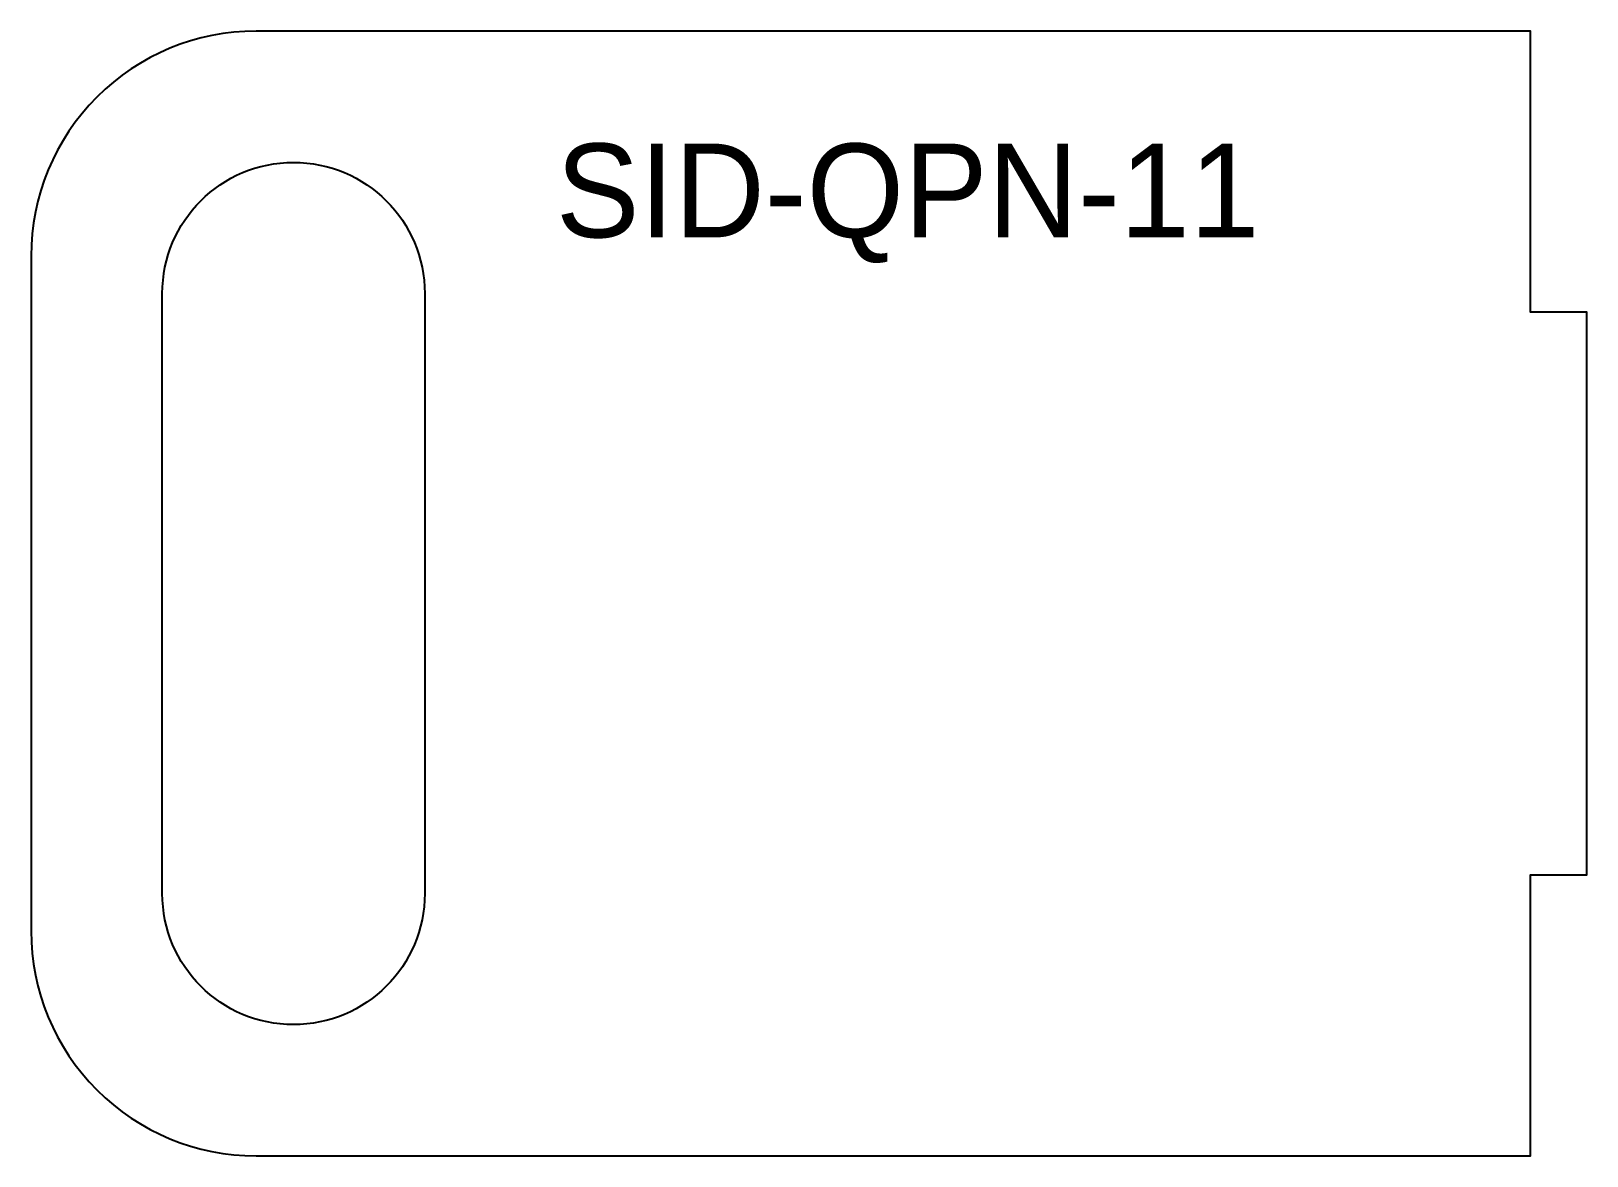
# Model space of a CAD drawing. Header units: millimetres. Extents: x -6 to 35.5, y 0 to 30.
import ezdxf

# ---------------------------------------------------------------- set-up
doc = ezdxf.new("R2010")
doc.units = ezdxf.units.MM

msp = doc.modelspace()

# ---------------------------------------------------------------- linework, layer by layer
for points in [[(-6, 6, 0.414214), (0, 0), (34, 0), (34, 7.5), (35.5, 7.5), (35.5, 22.5), (34, 22.5), (34, 30), (0, 30, 0.414214), (-6, 24)], [(-2.5, 23, -1), (4.5, 23), (4.5, 7, -1), (-2.5, 7)]]:
    msp.add_lwpolyline(points, format="xyb", close=True)

# ---------------------------------------------------------------- texts
at = {"insert": (8, 27), "char_height": 2.5, "attachment_point": 1}
msp.add_mtext_dynamic_manual_height_columns('SID-QPN-11', width=16, gutter_width=1, heights=[0], dxfattribs=at)

doc.saveas('drawing.dxf')
